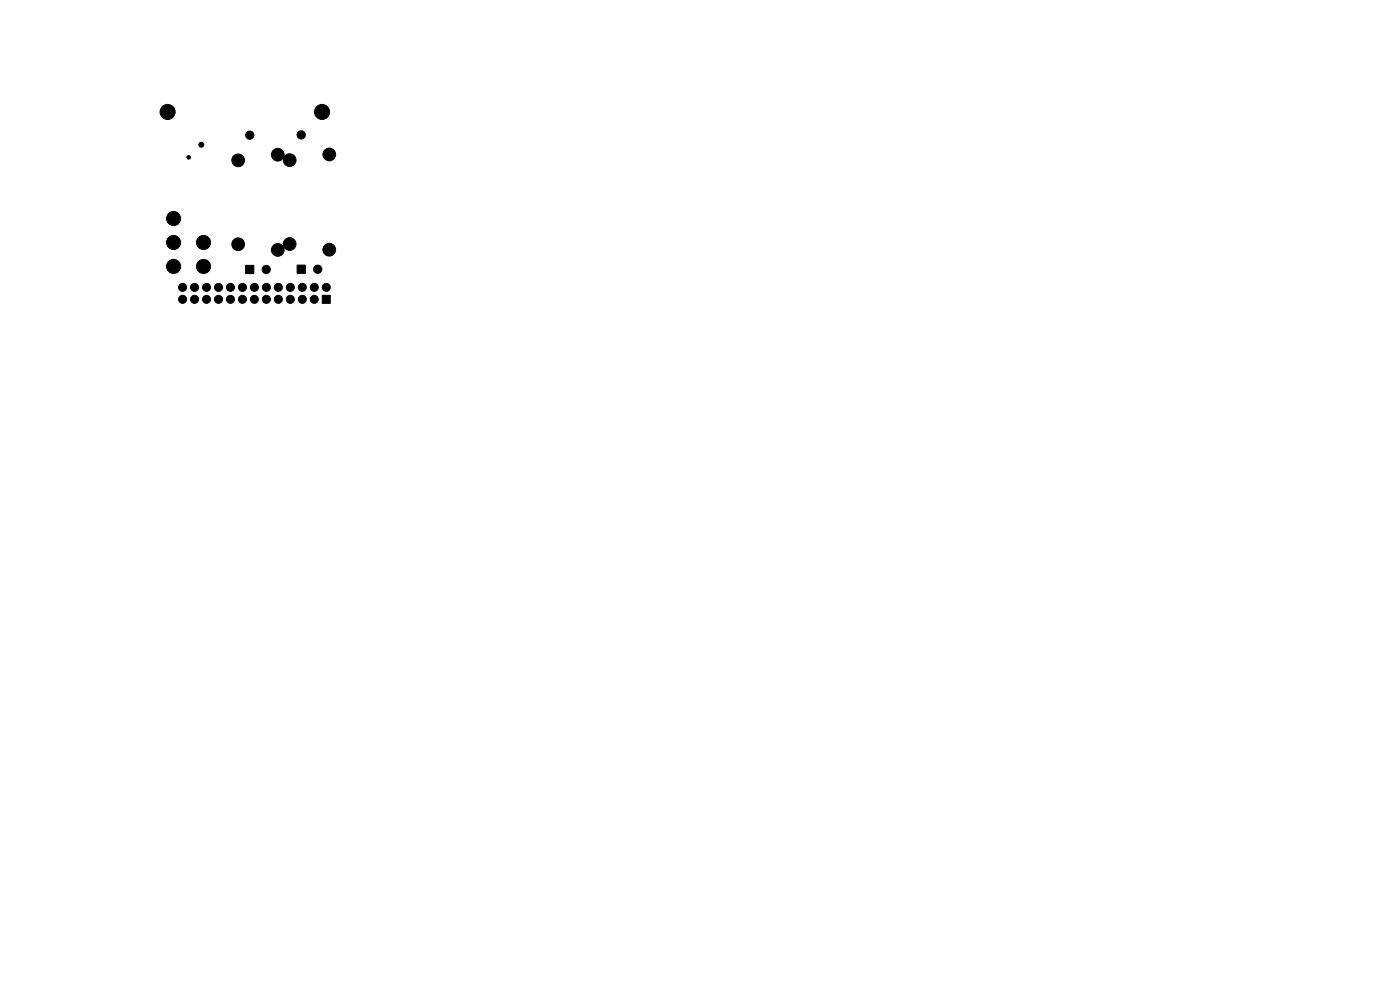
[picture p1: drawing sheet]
<svg xmlns="http://www.w3.org/2000/svg" width="297mm" height="210mm" viewBox="0 0 297 210" stroke-linecap="round" stroke-linejoin="round" font-family="sans-serif">
<g fill="#000" stroke="#000" stroke-width=".21">
<path d="M52.1 56.3h1.8v1.7h-1.8zM63 56.2h1.8v1.8h-1.8zM68.4 62.7h1.7v1.6h-1.7z"/>
<circle cx="35.6" cy="23.7" r="1.6"/>
<circle cx="40" cy="33.4" r=".37"/>
<circle cx="42.7" cy="30.7" r=".53"/>
<circle cx="50.5" cy="34" r="1.35"/>
<circle cx="53" cy="28.7" r=".87"/>
<circle cx="58.9" cy="32.8" r="1.35"/>
<circle cx="61.4" cy="34" r="1.35"/>
<circle cx="63.9" cy="28.6" r=".87"/>
<circle cx="68.3" cy="23.7" r="1.6"/>
<circle cx="69.8" cy="32.8" r="1.35"/>
<circle cx="36.8" cy="56.5" r="1.5"/>
<circle cx="36.8" cy="51.4" r="1.5"/>
<circle cx="36.8" cy="46.4" r="1.5"/>
<circle cx="43.2" cy="51.4" r="1.5"/>
<circle cx="43.2" cy="56.5" r="1.5"/>
<circle cx="50.5" cy="51.8" r="1.35"/>
<circle cx="56.5" cy="57.2" r=".87"/>
<circle cx="58.9" cy="53" r="1.35"/>
<circle cx="61.4" cy="51.8" r="1.35"/>
<circle cx="67.4" cy="57.1" r=".87"/>
<circle cx="69.8" cy="53" r="1.35"/>
<circle cx="38.7" cy="61" r=".85"/>
<circle cx="38.7" cy="63.5" r=".85"/>
<circle cx="41.3" cy="63.5" r=".85"/>
<circle cx="41.3" cy="61" r=".85"/>
<circle cx="43.8" cy="63.5" r=".85"/>
<circle cx="43.8" cy="61" r=".85"/>
<circle cx="46.4" cy="63.5" r=".85"/>
<circle cx="46.4" cy="61" r=".85"/>
<circle cx="48.9" cy="63.5" r=".85"/>
<circle cx="48.9" cy="61" r=".85"/>
<circle cx="51.4" cy="61" r=".85"/>
<circle cx="51.4" cy="63.5" r=".85"/>
<circle cx="54" cy="63.5" r=".85"/>
<circle cx="54" cy="61" r=".85"/>
<circle cx="56.5" cy="63.5" r=".85"/>
<circle cx="56.5" cy="61" r=".85"/>
<circle cx="59.1" cy="61" r=".85"/>
<circle cx="59.1" cy="63.5" r=".85"/>
<circle cx="61.6" cy="63.5" r=".85"/>
<circle cx="61.6" cy="61" r=".85"/>
<circle cx="64.1" cy="63.5" r=".85"/>
<circle cx="64.1" cy="61" r=".85"/>
<circle cx="66.7" cy="63.5" r=".85"/>
<circle cx="66.7" cy="61" r=".85"/>
<circle cx="69.2" cy="61" r=".85"/>
</g>
</svg>
